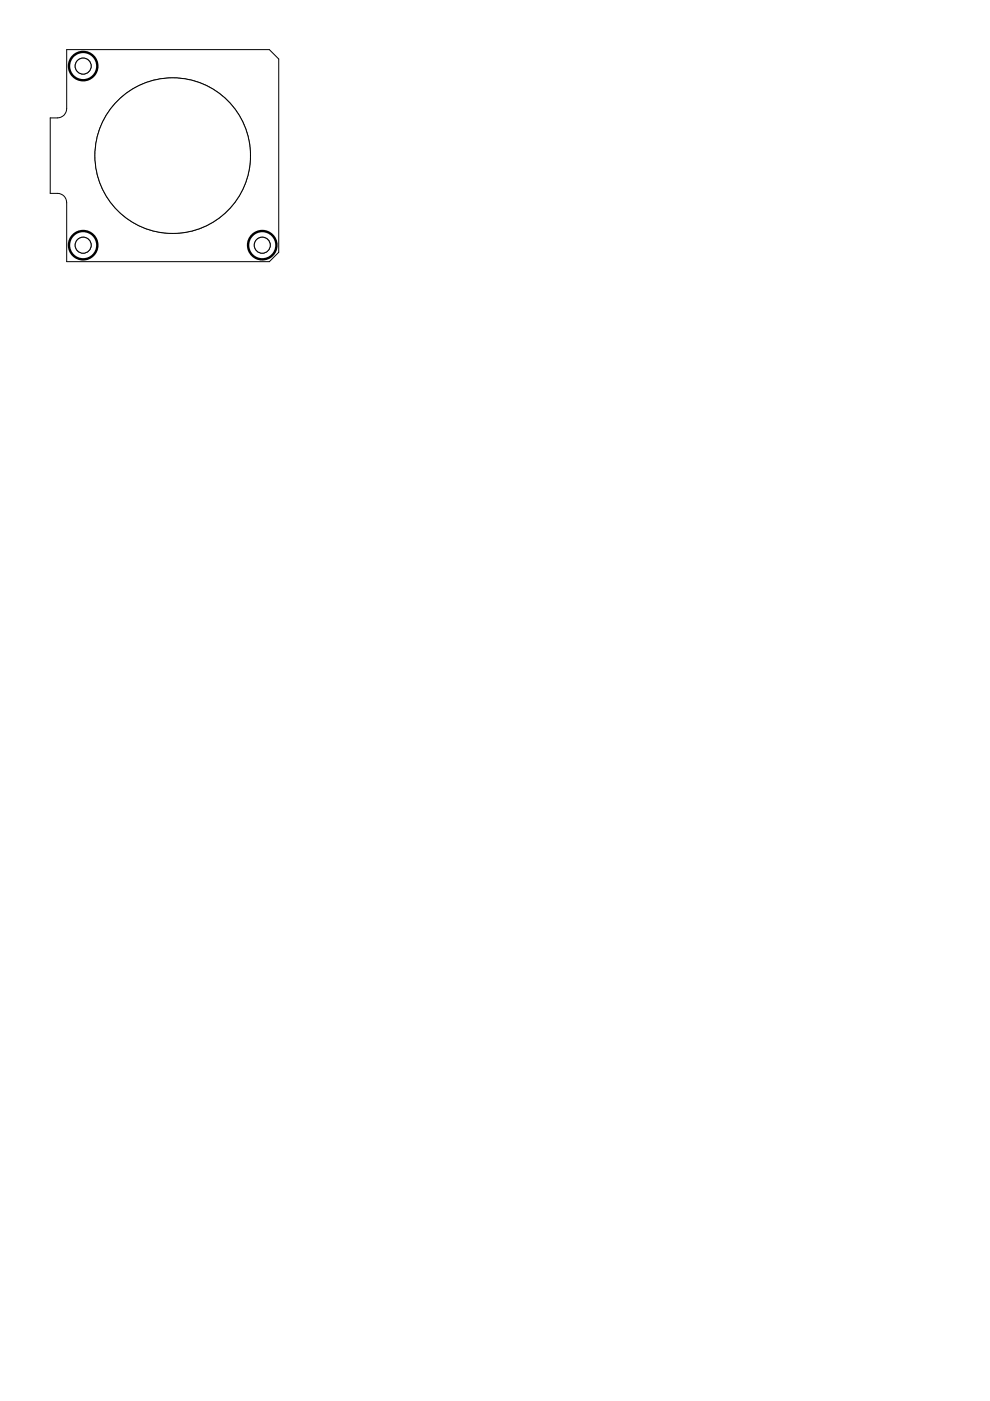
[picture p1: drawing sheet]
<svg xmlns="http://www.w3.org/2000/svg" width="210mm" height="297mm" viewBox="0 0 210 297" stroke-linecap="round" stroke-linejoin="round" font-family="sans-serif">
<g fill="none" stroke="#000" stroke-width=".51">
<circle cx="17.6" cy="14" r="3"/>
<circle cx="17.6" cy="52" r="3"/>
<circle cx="55.6" cy="52" r="3"/>
</g>
<g fill="none" stroke="#000" stroke-width=".21">
<path d="M14.1 10.5h43l2 2v41l-2 2h-43"/>
<circle cx="55.6" cy="52" r="1.69"/>
</g>
<circle cx="55.6" cy="52" r="1.69" fill="#fff" stroke="#000" stroke-width=".21"/>
<circle cx="17.6" cy="14" r="1.69" fill="none" stroke="#000" stroke-width=".21"/>
<circle cx="17.6" cy="14" r="1.69" fill="#fff" stroke="#000" stroke-width=".21"/>
<circle cx="17.6" cy="52" r="1.69" fill="none" stroke="#000" stroke-width=".21"/>
<circle cx="17.6" cy="52" r="1.69" fill="#fff" stroke="#000" stroke-width=".21"/>
<g fill="none" stroke="#000" stroke-width=".21">
<path d="M14.1 10.5v12.5a1.95 1.95 0 0 1-2 2h-1.5v16a3.2 3.2 0 0 1 3 .6l.4 .6 .1 .8v12.5"/>
<circle cx="36.6" cy="33" r="16.5"/>
</g>
<circle cx="36.6" cy="33" r="16.5" fill="#fff" stroke="#000" stroke-width=".21"/>
</svg>
